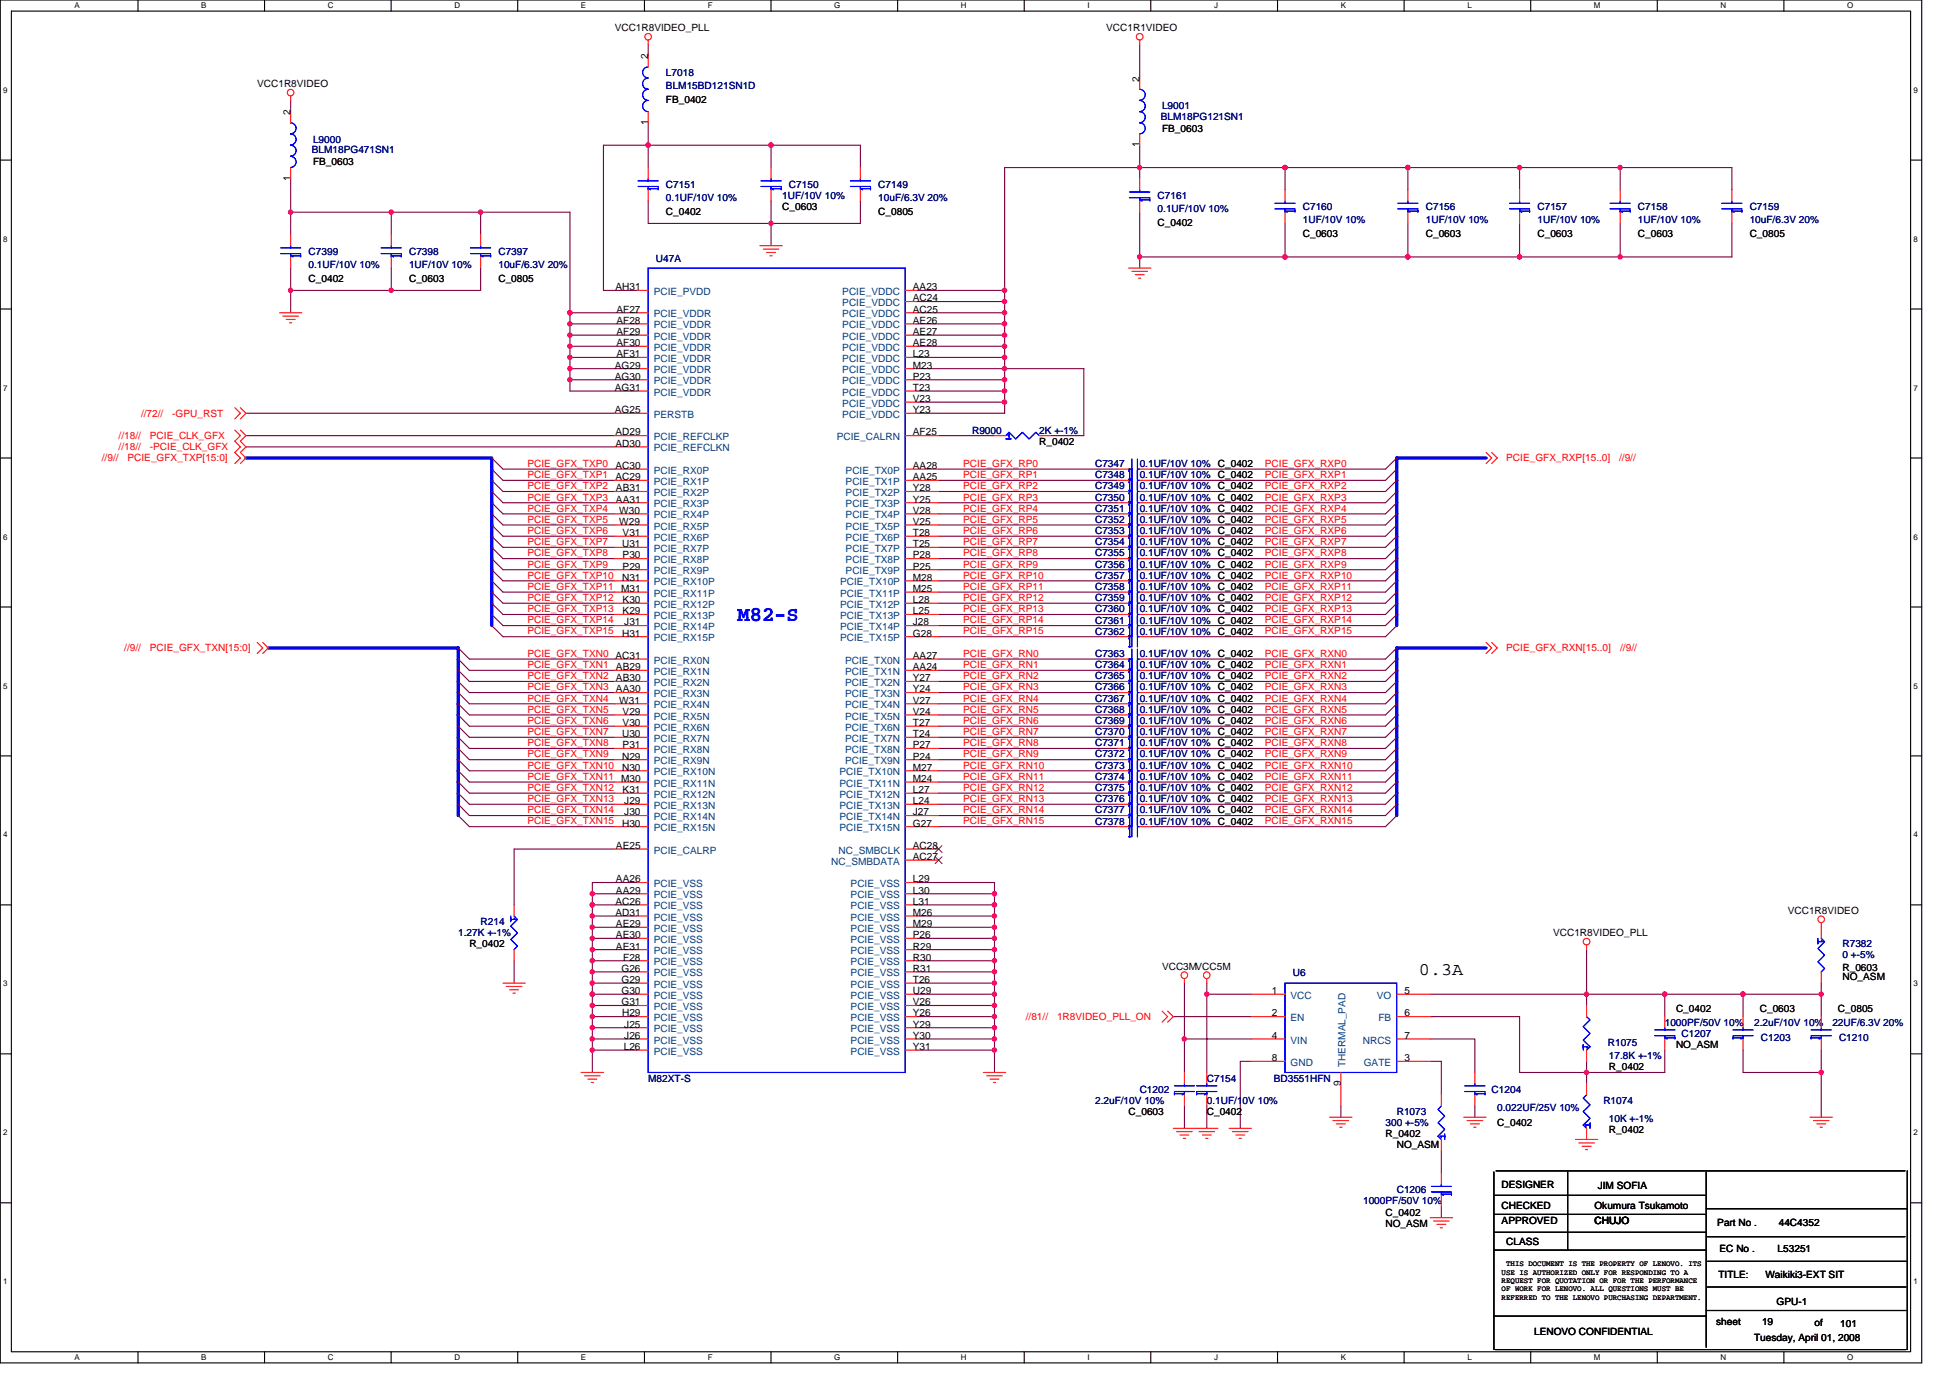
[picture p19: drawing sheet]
<svg xmlns="http://www.w3.org/2000/svg" width="297mm" height="210mm" viewBox="0 0 297 210" stroke-linecap="round" stroke-linejoin="round" font-family="sans-serif">
<defs><g id="words">
<text font-size="3.2" fill="#00f" x="112.3" y="94.6">M82-S</text>
<text font-size="2.7" x="216.2" y="148.5">0.3A</text>
<g font-size="1.5">
<text x="93.6" y="4.8">VCC1R8VIDEO_PLL</text>
<text x="168.5" y="4.8">VCC1R1VIDEO</text>
<text x="98.7" y="9" transform="rotate(-90 98.7 9)">2</text>
<text x="39.2" y="13.3">VCC1R8VIDEO</text>
<text x="44.3" y="17.5" transform="rotate(-90 44.3 17.5)">2</text>
<text x="101.4" y="15.7">FB_0402</text>
<text x="173.6" y="12.4" transform="rotate(-90 173.6 12.4)">2</text>
<text x="98.7" y="19" transform="rotate(-90 98.7 19)">1</text>
<text x="173.6" y="22.4" transform="rotate(-90 173.6 22.4)">1</text>
<text x="177" y="20.1">FB_0603</text>
<text x="44.3" y="27.6" transform="rotate(-90 44.3 27.6)">1</text>
<text x="47.7" y="25.2">FB_0603</text>
<text x="101.4" y="32.7">C_0402</text>
<text x="119.2" y="32">C_0603</text>
<text x="133.8" y="32.7">C_0805</text>
<text x="176.3" y="34.4">C_0402</text>
<text x="198.5" y="36.1">C_0603</text>
<text x="217.2" y="36.1">C_0603</text>
<text x="234.2" y="36.1">C_0603</text>
<text x="249.5" y="36.1">C_0603</text>
<text x="266.5" y="36.1">C_0805</text>
<text x="47" y="42.9">C_0402</text>
<text x="62.3" y="42.9">C_0603</text>
<text x="75.9" y="42.9">C_0805</text>
<text x="93.7" y="44.2">AH31</text>
<text x="93.9" y="47.6">AF27</text>
<text x="139.1" y="44.2">AA23</text>
<text x="139.1" y="45.9">AC24</text>
<text x="139.1" y="47.6">AC25</text>
<text x="93.9" y="49.3">AF28</text>
<text x="93.9" y="51">AF29</text>
<text x="93.9" y="52.7">AF30</text>
<text x="139.1" y="49.3">AE26</text>
<text x="139.1" y="51">AE27</text>
<text x="139.1" y="52.7">AE28</text>
<text x="93.7" y="56.1">AG29</text>
<text x="93.7" y="57.8">AG30</text>
<text x="93.7" y="59.5">AG31</text>
<text x="93.9" y="54.4">AF31</text>
<text x="139.1" y="54.4">L23</text>
<text x="139.1" y="56.1">M23</text>
<text x="139.1" y="57.8">P23</text>
<text x="139.1" y="59.5">T23</text>
<text x="93.7" y="62.9">AG25</text>
<text x="139.1" y="61.2">V23</text>
<text x="139.1" y="62.9">Y23</text>
<text x="93.7" y="66.3">AD29</text>
<text x="93.7" y="68.1">AD30</text>
<text x="93.7" y="71.4">AC30</text>
<text x="139.1" y="71.4">AA28</text>
<text x="139.1" y="66.3">AF25</text>
<text x="158.3" y="67.7">R_0402</text>
<text x="185.5" y="71.1">C_0402</text>
<text x="93.7" y="73.2">AC29</text>
<text x="93.8" y="74.8">AB31</text>
<text x="93.8" y="76.6">AA31</text>
<text x="139.1" y="73.2">AA25</text>
<text x="139.1" y="74.8">Y28</text>
<text x="139.1" y="76.6">Y25</text>
<text x="185.5" y="72.8">C_0402</text>
<text x="185.5" y="78">C_0402</text>
<text x="185.5" y="74.5">C_0402</text>
<text x="185.5" y="76.2">C_0402</text>
<text x="94.3" y="78.3">W30</text>
<text x="94.3" y="79.9">W29</text>
<text x="94.8" y="83.4">U31</text>
<text x="94.8" y="81.7">V31</text>
<text x="139.1" y="78.3">V28</text>
<text x="139.1" y="79.9">V25</text>
<text x="139.1" y="81.7">T28</text>
<text x="139.1" y="83.4">T25</text>
<text x="185.5" y="83.1">C_0402</text>
<text x="185.5" y="79.7">C_0402</text>
<text x="185.5" y="81.3">C_0402</text>
<text x="94.8" y="88.5">N31</text>
<text x="94.8" y="85.1">P30</text>
<text x="94.8" y="86.8">P29</text>
<text x="139.1" y="85.1">P28</text>
<text x="139.1" y="86.8">P25</text>
<text x="139.1" y="88.5">M28</text>
<text x="185.5" y="89.9">C_0402</text>
<text x="185.5" y="86.5">C_0402</text>
<text x="185.5" y="88.2">C_0402</text>
<text x="185.5" y="84.8">C_0402</text>
<text x="94.6" y="90.2">M31</text>
<text x="94.8" y="91.9">K30</text>
<text x="94.8" y="93.6">K29</text>
<text x="95.1" y="95.3">J31</text>
<text x="139.1" y="90.2">M25</text>
<text x="139.1" y="91.9">L28</text>
<text x="139.1" y="93.6">L25</text>
<text x="139.1" y="95.3">J28</text>
<text x="185.5" y="91.6">C_0402</text>
<text x="185.5" y="95">C_0402</text>
<text x="185.5" y="93.3">C_0402</text>
<text x="94.8" y="97">H31</text>
<text x="139.1" y="97">G28</text>
<text x="139.1" y="100.4">AA27</text>
<text x="185.5" y="96.7">C_0402</text>
<text x="185.5" y="100.1">C_0402</text>
<text x="185.5" y="101.8">C_0402</text>
<text x="93.8" y="102.1">AB29</text>
<text x="93.8" y="103.8">AB30</text>
<text x="93.8" y="105.5">AA30</text>
<text x="94.3" y="107.2">W31</text>
<text x="139.1" y="102.1">AA24</text>
<text x="139.1" y="103.8">Y27</text>
<text x="139.1" y="105.5">Y24</text>
<text x="139.1" y="107.2">V27</text>
<text x="185.5" y="103.5">C_0402</text>
<text x="185.5" y="105.2">C_0402</text>
<text x="185.5" y="106.9">C_0402</text>
<text x="94.8" y="112.3">U30</text>
<text x="94.8" y="108.9">V29</text>
<text x="94.8" y="110.6">V30</text>
<text x="94.8" y="114">P31</text>
<text x="139.1" y="108.9">V24</text>
<text x="139.1" y="110.6">T27</text>
<text x="139.1" y="112.3">T24</text>
<text x="139.1" y="114">P27</text>
<text x="185.5" y="110.3">C_0402</text>
<text x="185.5" y="108.6">C_0402</text>
<text x="185.5" y="112">C_0402</text>
<text x="185.5" y="113.7">C_0402</text>
<text x="94.8" y="115.7">N29</text>
<text x="94.8" y="117.4">N30</text>
<text x="139.1" y="115.7">P24</text>
<text x="139.1" y="117.4">M27</text>
<text x="139.1" y="119.1">M24</text>
<text x="185.5" y="117.1">C_0402</text>
<text x="185.5" y="115.4">C_0402</text>
<text x="185.5" y="118.8">C_0402</text>
<text x="94.8" y="125.9">H30</text>
<text x="94.8" y="120.8">K31</text>
<text x="95.1" y="122.5">J29</text>
<text x="95.1" y="124.2">J30</text>
<text x="139.1" y="120.8">L27</text>
<text x="139.1" y="122.5">L24</text>
<text x="139.1" y="124.2">J27</text>
<text x="139.1" y="125.9">G27</text>
<text x="185.5" y="125.6">C_0402</text>
<text x="185.5" y="120.5">C_0402</text>
<text x="185.5" y="123.9">C_0402</text>
<text x="185.5" y="122.2">C_0402</text>
<text x="93.8" y="129.3">AE25</text>
<text x="139.1" y="131">AC27</text>
<text x="139.1" y="129.3">AC28</text>
<text x="93.7" y="137.8">AC26</text>
<text x="93.8" y="134.4">AA26</text>
<text x="93.8" y="136.1">AA29</text>
<text x="139.1" y="134.4">L29</text>
<text x="139.1" y="136.1">L30</text>
<text x="139.1" y="137.8">L31</text>
<text x="93.7" y="139.5">AD31</text>
<text x="93.8" y="141.2">AE29</text>
<text x="93.8" y="142.9">AE30</text>
<text x="139.1" y="139.5">M26</text>
<text x="139.1" y="141.2">M29</text>
<text x="139.1" y="142.9">P26</text>
<text x="236.6" y="142.6">VCC1R8VIDEO_PLL</text>
<text x="272.3" y="139.2">VCC1R8VIDEO</text>
<text x="71.5" y="144.3">R_0402</text>
<text x="93.8" y="144.6">AE31</text>
<text x="94.7" y="148">G26</text>
<text x="94.7" y="149.7">G29</text>
<text x="94.9" y="146.3">F28</text>
<text x="139.1" y="144.6">R29</text>
<text x="139.1" y="146.3">R30</text>
<text x="139.1" y="148">R31</text>
<text x="139.1" y="149.7">T26</text>
<text x="177" y="147.7">VCC3MVCC5M</text>
<text x="280.7" y="147.9">R_0603</text>
<text x="280.7" y="149.2">NO_ASM</text>
<text x="94.7" y="151.4">G30</text>
<text x="94.7" y="153.1">G31</text>
<text x="94.8" y="154.8">H29</text>
<text x="139.1" y="151.4">U29</text>
<text x="139.1" y="153.1">V26</text>
<text x="139.1" y="154.8">Y26</text>
<text x="193.7" y="151.4">1</text>
<text x="193.7" y="154.8">2</text>
<text x="213.9" y="151.4">5</text>
<text x="213.9" y="154.8">6</text>
<text x="255.3" y="154.2">C_0402</text>
<text x="268.1" y="154.2">C_0603</text>
<text x="280" y="154.2">C_0805</text>
<text x="95" y="159.9">L26</text>
<text x="95.1" y="156.5">J25</text>
<text x="95.1" y="158.2">J26</text>
<text x="139.1" y="156.5">Y29</text>
<text x="139.1" y="158.2">Y30</text>
<text x="139.1" y="159.9">Y31</text>
<text x="193.7" y="158.2">4</text>
<text x="193.7" y="161.6">8</text>
<text x="213.9" y="161.6">3</text>
<text x="213.9" y="158.2">7</text>
<text x="255.3" y="159.6">NO_ASM</text>
<text x="204.2" y="165.4" transform="rotate(-90 204.2 165.4)">9</text>
<text x="245.1" y="163">R_0402</text>
<text x="171.9" y="169.8">C_0603</text>
<text x="183.8" y="169.8">C_0402</text>
<text x="211" y="173.2">R_0402</text>
<text x="228.1" y="171.6">C_0402</text>
<text x="245.1" y="172.6">R_0402</text>
<text x="212.8" y="174.9">NO_ASM</text>
<text x="211" y="185.2">C_0402</text>
<text x="228.7" y="180.9">DESIGNER</text>
<text x="228.7" y="184.1">CHECKED</text>
<text x="242.9" y="184.1">Okumura Tsukamoto</text>
<text x="243.4" y="181.1">JIM SOFIA</text>
<text x="211" y="186.9">NO_ASM</text>
<text x="228.7" y="186.5">APPROVED</text>
<text x="229.4" y="189.6">CLASS</text>
<text x="242.9" y="186.5">CHUJO</text>
<text x="261.6" y="186.7">Part No .</text>
<text x="261.9" y="190.8">EC No .</text>
<text x="270.8" y="190.8">L53251</text>
<text x="271" y="186.7">44C4352</text>
<text x="261.8" y="194.7">TITLE:</text>
<text x="268.9" y="194.7">Waikiki3-EXT SIT</text>
<text x="233.7" y="203.4">LENOVO CONFIDENTIAL</text>
<text x="261.4" y="201.8">sheet</text>
<text x="268.4" y="201.8">19</text>
<text x="270.6" y="198.8">GPU-1</text>
<text x="276.4" y="202">of</text>
<text x="280.3" y="202.2">101</text>
<text x="267.2" y="204.2">Tuesday, April 01, 2008</text>
</g>
<g font-size="1.5" fill="#000080">
<text x="101.4" y="11.6">L7018</text>
<text x="101.4" y="13.6">BLM15BD121SN1D</text>
<text x="177" y="16.7">L9001</text>
<text x="47.5" y="23.3">BLM18PG471SN1</text>
<text x="47.7" y="21.8">L9000</text>
<text x="176.8" y="18.2">BLM18PG121SN1</text>
<text x="101.4" y="28.6">C7151</text>
<text x="120.2" y="28.6">C7150</text>
<text x="133.8" y="28.6">C7149</text>
<text x="101.4" y="30.6">0.1UF/10V 10%</text>
<text x="119.2" y="30.3">1UF/10V 10%</text>
<text x="133.8" y="30.6">10uF/6.3V 20%</text>
<text x="176.3" y="30.3">C7161</text>
<text x="176.3" y="32.3">0.1UF/10V 10%</text>
<text x="198.5" y="32">C7160</text>
<text x="198.5" y="34">1UF/10V 10%</text>
<text x="217.2" y="32">C7156</text>
<text x="217.2" y="34">1UF/10V 10%</text>
<text x="234.2" y="32">C7157</text>
<text x="234.2" y="34">1UF/10V 10%</text>
<text x="249.5" y="32">C7158</text>
<text x="249.5" y="34">1UF/10V 10%</text>
<text x="266.5" y="32">C7159</text>
<text x="266.5" y="34">10uF/6.3V 20%</text>
<text x="47" y="38.8">C7399</text>
<text x="47" y="40.9">0.1UF/10V 10%</text>
<text x="62.3" y="38.8">C7398</text>
<text x="62.3" y="40.9">1UF/10V 10%</text>
<text x="75.9" y="38.8">C7397</text>
<text x="75.9" y="40.9">10uF/6.3V 20%</text>
<text x="99.9" y="39.8">U47A</text>
<text x="148.1" y="66">R9000</text>
<text x="158.3" y="66">2K +-1%</text>
<text x="166.8" y="71.1">C7347</text>
<text x="173.6" y="71.1">0.1UF/10V 10%</text>
<text x="166.8" y="72.8">C7348</text>
<text x="166.8" y="78">C7351</text>
<text x="166.8" y="74.5">C7349</text>
<text x="166.8" y="76.2">C7350</text>
<text x="173.6" y="72.8">0.1UF/10V 10%</text>
<text x="173.6" y="78">0.1UF/10V 10%</text>
<text x="173.6" y="74.5">0.1UF/10V 10%</text>
<text x="173.6" y="76.2">0.1UF/10V 10%</text>
<text x="166.8" y="83.1">C7354</text>
<text x="166.8" y="79.7">C7352</text>
<text x="166.8" y="81.3">C7353</text>
<text x="173.6" y="83.1">0.1UF/10V 10%</text>
<text x="173.6" y="79.7">0.1UF/10V 10%</text>
<text x="173.6" y="81.3">0.1UF/10V 10%</text>
<text x="166.8" y="89.9">C7358</text>
<text x="166.8" y="86.5">C7356</text>
<text x="166.8" y="88.2">C7357</text>
<text x="166.8" y="84.8">C7355</text>
<text x="173.6" y="89.9">0.1UF/10V 10%</text>
<text x="173.6" y="86.5">0.1UF/10V 10%</text>
<text x="173.6" y="88.2">0.1UF/10V 10%</text>
<text x="173.6" y="84.8">0.1UF/10V 10%</text>
<text x="166.8" y="91.6">C7359</text>
<text x="166.8" y="95">C7361</text>
<text x="166.8" y="93.3">C7360</text>
<text x="173.6" y="91.6">0.1UF/10V 10%</text>
<text x="173.6" y="95">0.1UF/10V 10%</text>
<text x="173.6" y="93.3">0.1UF/10V 10%</text>
<text x="166.8" y="96.7">C7362</text>
<text x="166.8" y="100.1">C7363</text>
<text x="166.8" y="101.8">C7364</text>
<text x="173.6" y="96.7">0.1UF/10V 10%</text>
<text x="173.6" y="100.1">0.1UF/10V 10%</text>
<text x="173.6" y="101.8">0.1UF/10V 10%</text>
<text x="166.8" y="103.5">C7365</text>
<text x="166.8" y="105.2">C7366</text>
<text x="166.8" y="106.9">C7367</text>
<text x="173.6" y="103.5">0.1UF/10V 10%</text>
<text x="173.6" y="105.2">0.1UF/10V 10%</text>
<text x="173.6" y="106.9">0.1UF/10V 10%</text>
<text x="166.8" y="110.3">C7369</text>
<text x="166.8" y="108.6">C7368</text>
<text x="166.8" y="112">C7370</text>
<text x="166.8" y="113.7">C7371</text>
<text x="173.6" y="110.3">0.1UF/10V 10%</text>
<text x="173.6" y="108.6">0.1UF/10V 10%</text>
<text x="173.6" y="112">0.1UF/10V 10%</text>
<text x="173.6" y="113.7">0.1UF/10V 10%</text>
<text x="166.8" y="117.1">C7373</text>
<text x="166.8" y="115.4">C7372</text>
<text x="166.8" y="118.8">C7374</text>
<text x="173.6" y="117.1">0.1UF/10V 10%</text>
<text x="173.6" y="115.4">0.1UF/10V 10%</text>
<text x="173.6" y="118.8">0.1UF/10V 10%</text>
<text x="166.8" y="125.6">C7378</text>
<text x="166.8" y="120.5">C7375</text>
<text x="166.8" y="123.9">C7377</text>
<text x="166.8" y="122.2">C7376</text>
<text x="173.6" y="125.6">0.1UF/10V 10%</text>
<text x="173.6" y="120.5">0.1UF/10V 10%</text>
<text x="173.6" y="123.9">0.1UF/10V 10%</text>
<text x="173.6" y="122.2">0.1UF/10V 10%</text>
<text x="69.8" y="142.6">1.27K +-1%</text>
<text x="73.2" y="140.9">R214</text>
<text x="196.9" y="148.7">U6</text>
<text x="280.7" y="144.3">R7382</text>
<text x="280.7" y="145.9">0 +-5%</text>
<text x="244.9" y="159.3">R1075</text>
<text x="245.1" y="161.3">17.8K +-1%</text>
<text x="253.6" y="156.2">1000PF/50V 10%</text>
<text x="256.2" y="157.9">C1207</text>
<text x="267.2" y="156.2">2.2uF/10V 10%</text>
<text x="268.2" y="158.6">C1203</text>
<text x="279.1" y="156.2">22UF/6.3V 20%</text>
<text x="280.1" y="158.6">C1210</text>
<text x="98.7" y="164.7">M82XT-S</text>
<text x="173.6" y="166.4">C1202</text>
<text x="183.8" y="164.7">C7154</text>
<text x="194" y="164.7">BD3551HFN</text>
<text x="227.2" y="166.4">C1204</text>
<text x="166.8" y="168.1">2.2uF/10V 10%</text>
<text x="183.8" y="168.1">0.1UF/10V 10%</text>
<text x="211" y="171.6">300 +-5%</text>
<text x="212.8" y="169.8">R1073</text>
<text x="228.1" y="169.2">0.022UF/25V 10%</text>
<text x="244.2" y="168.1">R1074</text>
<text x="245.1" y="170.9">10K +-1%</text>
<text x="207.6" y="183.5">1000PF/50V 10%</text>
<text x="212.8" y="181.8">C1206</text>
</g>
<g font-size="1.5" fill="#004080">
<text x="99.6" y="44.9">PCIE_PVDD</text>
<text x="128.3" y="44.9">PCIE_VDDC</text>
<text x="128.3" y="46.6">PCIE_VDDC</text>
<text x="99.6" y="48.3">PCIE_VDDR</text>
<text x="99.6" y="50">PCIE_VDDR</text>
<text x="99.6" y="51.8">PCIE_VDDR</text>
<text x="99.6" y="53.4">PCIE_VDDR</text>
<text x="128.3" y="48.3">PCIE_VDDC</text>
<text x="128.3" y="50">PCIE_VDDC</text>
<text x="128.3" y="51.8">PCIE_VDDC</text>
<text x="128.3" y="53.4">PCIE_VDDC</text>
<text x="99.6" y="55.1">PCIE_VDDR</text>
<text x="99.6" y="56.9">PCIE_VDDR</text>
<text x="99.6" y="58.5">PCIE_VDDR</text>
<text x="128.3" y="55.1">PCIE_VDDC</text>
<text x="128.3" y="56.9">PCIE_VDDC</text>
<text x="128.3" y="58.5">PCIE_VDDC</text>
<text x="99.6" y="60.3">PCIE_VDDR</text>
<text x="99.6" y="63.6">PERSTB</text>
<text x="128.3" y="60.3">PCIE_VDDC</text>
<text x="128.3" y="62">PCIE_VDDC</text>
<text x="128.3" y="63.6">PCIE_VDDC</text>
<text x="99.6" y="67.1">PCIE_REFCLKP</text>
<text x="99.6" y="68.8">PCIE_REFCLKN</text>
<text x="127.5" y="67.1">PCIE_CALRN</text>
<text x="99.6" y="72.2">PCIE_RX0P</text>
<text x="99.6" y="73.9">PCIE_RX1P</text>
<text x="99.6" y="75.6">PCIE_RX2P</text>
<text x="99.6" y="77.3">PCIE_RX3P</text>
<text x="128.8" y="72.2">PCIE_TX0P</text>
<text x="128.8" y="73.9">PCIE_TX1P</text>
<text x="128.8" y="75.6">PCIE_TX2P</text>
<text x="128.8" y="77.3">PCIE_TX3P</text>
<text x="99.6" y="79">PCIE_RX4P</text>
<text x="99.6" y="80.7">PCIE_RX5P</text>
<text x="99.6" y="82.4">PCIE_RX6P</text>
<text x="128.8" y="79">PCIE_TX4P</text>
<text x="128.8" y="80.7">PCIE_TX5P</text>
<text x="128.8" y="82.4">PCIE_TX6P</text>
<text x="99.6" y="84.1">PCIE_RX7P</text>
<text x="99.6" y="85.8">PCIE_RX8P</text>
<text x="99.6" y="87.5">PCIE_RX9P</text>
<text x="99.6" y="89.2">PCIE_RX10P</text>
<text x="128" y="89.2">PCIE_TX10P</text>
<text x="128.8" y="84.1">PCIE_TX7P</text>
<text x="128.8" y="85.8">PCIE_TX8P</text>
<text x="128.8" y="87.5">PCIE_TX9P</text>
<text x="99.6" y="90.9">PCIE_RX11P</text>
<text x="99.6" y="92.6">PCIE_RX12P</text>
<text x="99.6" y="94.3">PCIE_RX13P</text>
<text x="99.6" y="96">PCIE_RX14P</text>
<text x="128" y="90.9">PCIE_TX11P</text>
<text x="128" y="92.6">PCIE_TX12P</text>
<text x="128" y="94.3">PCIE_TX13P</text>
<text x="128" y="96">PCIE_TX14P</text>
<text x="99.6" y="97.7">PCIE_RX15P</text>
<text x="99.6" y="101.1">PCIE_RX0N</text>
<text x="128" y="97.7">PCIE_TX15P</text>
<text x="128.7" y="101.1">PCIE_TX0N</text>
<text x="99.6" y="102.8">PCIE_RX1N</text>
<text x="99.6" y="104.5">PCIE_RX2N</text>
<text x="99.6" y="106.2">PCIE_RX3N</text>
<text x="99.6" y="107.9">PCIE_RX4N</text>
<text x="128.7" y="102.8">PCIE_TX1N</text>
<text x="128.7" y="104.5">PCIE_TX2N</text>
<text x="128.7" y="106.2">PCIE_TX3N</text>
<text x="128.7" y="107.9">PCIE_TX4N</text>
<text x="99.6" y="109.6">PCIE_RX5N</text>
<text x="99.6" y="111.3">PCIE_RX6N</text>
<text x="99.6" y="113">PCIE_RX7N</text>
<text x="128.7" y="109.6">PCIE_TX5N</text>
<text x="128.7" y="111.3">PCIE_TX6N</text>
<text x="128.7" y="113">PCIE_TX7N</text>
<text x="99.6" y="114.7">PCIE_RX8N</text>
<text x="99.6" y="116.4">PCIE_RX9N</text>
<text x="99.6" y="118.1">PCIE_RX10N</text>
<text x="99.6" y="119.8">PCIE_RX11N</text>
<text x="127.9" y="118.1">PCIE_TX10N</text>
<text x="127.9" y="119.8">PCIE_TX11N</text>
<text x="128.7" y="114.7">PCIE_TX8N</text>
<text x="128.7" y="116.4">PCIE_TX9N</text>
<text x="99.6" y="121.5">PCIE_RX12N</text>
<text x="99.6" y="123.2">PCIE_RX13N</text>
<text x="99.6" y="124.9">PCIE_RX14N</text>
<text x="127.9" y="121.5">PCIE_TX12N</text>
<text x="127.9" y="123.2">PCIE_TX13N</text>
<text x="127.9" y="124.9">PCIE_TX14N</text>
<text x="99.6" y="126.6">PCIE_RX15N</text>
<text x="99.6" y="130">PCIE_CALRP</text>
<text x="126.6" y="131.7">NC_SMBDATA</text>
<text x="127.7" y="130">NC_SMBCLK</text>
<text x="127.9" y="126.6">PCIE_TX15N</text>
<text x="99.6" y="135.1">PCIE_VSS</text>
<text x="99.6" y="136.8">PCIE_VSS</text>
<text x="129.6" y="135.1">PCIE_VSS</text>
<text x="129.6" y="136.8">PCIE_VSS</text>
<text x="99.6" y="138.5">PCIE_VSS</text>
<text x="99.6" y="140.2">PCIE_VSS</text>
<text x="99.6" y="141.9">PCIE_VSS</text>
<text x="99.6" y="143.6">PCIE_VSS</text>
<text x="129.6" y="138.5">PCIE_VSS</text>
<text x="129.6" y="140.2">PCIE_VSS</text>
<text x="129.6" y="141.9">PCIE_VSS</text>
<text x="129.6" y="143.6">PCIE_VSS</text>
<text x="99.6" y="145.4">PCIE_VSS</text>
<text x="99.6" y="147">PCIE_VSS</text>
<text x="99.6" y="148.7">PCIE_VSS</text>
<text x="129.6" y="145.4">PCIE_VSS</text>
<text x="129.6" y="147">PCIE_VSS</text>
<text x="129.6" y="148.7">PCIE_VSS</text>
<text x="99.6" y="150.5">PCIE_VSS</text>
<text x="99.6" y="152.1">PCIE_VSS</text>
<text x="99.6" y="153.9">PCIE_VSS</text>
<text x="99.6" y="155.6">PCIE_VSS</text>
<text x="129.6" y="150.5">PCIE_VSS</text>
<text x="129.6" y="152.1">PCIE_VSS</text>
<text x="129.6" y="153.9">PCIE_VSS</text>
<text x="129.6" y="155.6">PCIE_VSS</text>
<text x="196.6" y="152.1">VCC</text>
<text x="196.6" y="155.6">EN</text>
<text x="209.7" y="152.1">VO</text>
<text x="210" y="155.6">FB</text>
<text x="99.6" y="157.2">PCIE_VSS</text>
<text x="99.6" y="159">PCIE_VSS</text>
<text x="99.6" y="160.7">PCIE_VSS</text>
<text x="129.6" y="157.2">PCIE_VSS</text>
<text x="129.6" y="159">PCIE_VSS</text>
<text x="129.6" y="160.7">PCIE_VSS</text>
<text x="196.6" y="159">VIN</text>
<text x="207.6" y="159">NRCS</text>
<text x="196.6" y="162.4">GND</text>
<text x="205" y="162.5" transform="rotate(-90 205 162.5)">THERMAL_PAD</text>
<text x="207.7" y="162.4">GATE</text>
</g>
<g font-size="1.5" fill="#f00">
<text x="21.5" y="63.5">//72//</text>
<text x="26.2" y="63.5">-GPU_RST</text>
<text x="15.5" y="70.3">//9//</text>
<text x="18.1" y="66.9">//18//</text>
<text x="18.1" y="68.6">//18//</text>
<text x="19.4" y="70.3">PCIE_GFX_TXP[15:0]</text>
<text x="22.8" y="66.9">PCIE_CLK_GFX</text>
<text x="22.8" y="68.6">-PCIE_CLK_GFX</text>
<text x="80.3" y="71.1">PCIE_GFX_TXP0</text>
<text x="146.7" y="71.1">PCIE_GFX_RP0</text>
<text x="192.7" y="71.1">PCIE_GFX_RXP0</text>
<text x="229.4" y="70.3">PCIE_GFX_RXP[15..0]</text>
<text x="246.6" y="70.3">//9//</text>
<text x="80.3" y="72.8">PCIE_GFX_TXP1</text>
<text x="80.3" y="74.5">PCIE_GFX_TXP2</text>
<text x="80.3" y="76.2">PCIE_GFX_TXP3</text>
<text x="80.3" y="77.9">PCIE_GFX_TXP4</text>
<text x="146.7" y="72.8">PCIE_GFX_RP1</text>
<text x="146.7" y="74.5">PCIE_GFX_RP2</text>
<text x="146.7" y="76.2">PCIE_GFX_RP3</text>
<text x="146.7" y="77.9">PCIE_GFX_RP4</text>
<text x="192.7" y="72.8">PCIE_GFX_RXP1</text>
<text x="192.7" y="74.5">PCIE_GFX_RXP2</text>
<text x="192.7" y="76.2">PCIE_GFX_RXP3</text>
<text x="192.7" y="77.9">PCIE_GFX_RXP4</text>
<text x="80.3" y="79.6">PCIE_GFX_TXP5</text>
<text x="80.3" y="81.3">PCIE_GFX_TXP6</text>
<text x="80.3" y="83">PCIE_GFX_TXP7</text>
<text x="146.7" y="79.6">PCIE_GFX_RP5</text>
<text x="146.7" y="81.3">PCIE_GFX_RP6</text>
<text x="146.7" y="83">PCIE_GFX_RP7</text>
<text x="192.7" y="81.3">PCIE_GFX_RXP6</text>
<text x="192.7" y="83">PCIE_GFX_RXP7</text>
<text x="192.7" y="79.6">PCIE_GFX_RXP5</text>
<text x="80.3" y="84.8">PCIE_GFX_TXP8</text>
<text x="80.3" y="86.4">PCIE_GFX_TXP9</text>
<text x="80.3" y="88.1">PCIE_GFX_TXP10</text>
<text x="80.3" y="89.9">PCIE_GFX_TXP11</text>
<text x="146.7" y="84.8">PCIE_GFX_RP8</text>
<text x="146.7" y="86.4">PCIE_GFX_RP9</text>
<text x="146.7" y="88.1">PCIE_GFX_RP10</text>
<text x="146.7" y="89.9">PCIE_GFX_RP11</text>
<text x="192.7" y="88.1">PCIE_GFX_RXP10</text>
<text x="192.7" y="89.9">PCIE_GFX_RXP11</text>
<text x="192.7" y="84.8">PCIE_GFX_RXP8</text>
<text x="192.7" y="86.4">PCIE_GFX_RXP9</text>
<text x="80.3" y="91.5">PCIE_GFX_TXP12</text>
<text x="80.3" y="93.3">PCIE_GFX_TXP13</text>
<text x="80.3" y="95">PCIE_GFX_TXP14</text>
<text x="146.7" y="91.5">PCIE_GFX_RP12</text>
<text x="146.7" y="93.3">PCIE_GFX_RP13</text>
<text x="146.7" y="95">PCIE_GFX_RP14</text>
<text x="192.7" y="95">PCIE_GFX_RXP14</text>
<text x="192.7" y="91.5">PCIE_GFX_RXP12</text>
<text x="192.7" y="93.3">PCIE_GFX_RXP13</text>
<text x="18.9" y="99.2">//9//</text>
<text x="22.8" y="99.2">PCIE_GFX_TXN[15:0]</text>
<text x="80.3" y="96.6">PCIE_GFX_TXP15</text>
<text x="80.3" y="100.1">PCIE_GFX_TXN0 AC31</text>
<text x="80.3" y="101.8">PCIE_GFX_TXN1</text>
<text x="146.7" y="100.1">PCIE_GFX_RN0</text>
<text x="146.7" y="101.8">PCIE_GFX_RN1</text>
<text x="146.7" y="96.6">PCIE_GFX_RP15</text>
<text x="192.7" y="100.1">PCIE_GFX_RXN0</text>
<text x="192.7" y="101.8">PCIE_GFX_RXN1</text>
<text x="192.7" y="96.6">PCIE_GFX_RXP15</text>
<text x="229.4" y="99.2">PCIE_GFX_RXN[15..0]</text>
<text x="246.8" y="99.2">//9//</text>
<text x="80.3" y="103.5">PCIE_GFX_TXN2</text>
<text x="80.3" y="105.2">PCIE_GFX_TXN3</text>
<text x="80.3" y="106.9">PCIE_GFX_TXN4</text>
<text x="146.7" y="103.5">PCIE_GFX_RN2</text>
<text x="146.7" y="105.2">PCIE_GFX_RN3</text>
<text x="146.7" y="106.9">PCIE_GFX_RN4</text>
<text x="192.7" y="103.5">PCIE_GFX_RXN2</text>
<text x="192.7" y="105.2">PCIE_GFX_RXN3</text>
<text x="192.7" y="106.9">PCIE_GFX_RXN4</text>
<text x="80.3" y="108.6">PCIE_GFX_TXN5</text>
<text x="80.3" y="112">PCIE_GFX_TXN7</text>
<text x="80.3" y="110.3">PCIE_GFX_TXN6</text>
<text x="80.3" y="113.7">PCIE_GFX_TXN8</text>
<text x="146.7" y="108.6">PCIE_GFX_RN5</text>
<text x="146.7" y="110.3">PCIE_GFX_RN6</text>
<text x="146.7" y="112">PCIE_GFX_RN7</text>
<text x="146.7" y="113.7">PCIE_GFX_RN8</text>
<text x="192.7" y="110.3">PCIE_GFX_RXN6</text>
<text x="192.7" y="112">PCIE_GFX_RXN7</text>
<text x="192.7" y="108.6">PCIE_GFX_RXN5</text>
<text x="192.7" y="113.7">PCIE_GFX_RXN8</text>
<text x="80.3" y="115.4">PCIE_GFX_TXN9</text>
<text x="80.3" y="118.8">PCIE_GFX_TXN11 M30</text>
<text x="80.3" y="117.1">PCIE_GFX_TXN10</text>
<text x="146.7" y="115.4">PCIE_GFX_RN9</text>
<text x="146.7" y="117.1">PCIE_GFX_RN10</text>
<text x="146.7" y="118.8">PCIE_GFX_RN11</text>
<text x="192.7" y="117.1">PCIE_GFX_RXN10</text>
<text x="192.7" y="118.8">PCIE_GFX_RXN11</text>
<text x="192.7" y="115.4">PCIE_GFX_RXN9</text>
<text x="80.3" y="122.2">PCIE_GFX_TXN13</text>
<text x="80.3" y="123.9">PCIE_GFX_TXN14</text>
<text x="80.3" y="120.5">PCIE_GFX_TXN12</text>
<text x="80.3" y="125.6">PCIE_GFX_TXN15</text>
<text x="146.7" y="120.5">PCIE_GFX_RN12</text>
<text x="146.7" y="122.2">PCIE_GFX_RN13</text>
<text x="146.7" y="123.9">PCIE_GFX_RN14</text>
<text x="146.7" y="125.6">PCIE_GFX_RN15</text>
<text x="192.7" y="123.9">PCIE_GFX_RXN14</text>
<text x="192.7" y="120.5">PCIE_GFX_RXN12</text>
<text x="192.7" y="125.6">PCIE_GFX_RXN15</text>
<text x="192.7" y="122.2">PCIE_GFX_RXN13</text>
<text x="156.2" y="155.4">//81//</text>
<text x="161" y="155.4">1R8VIDEO_PLL_ON</text>
</g>
<g font-size="1.2">
<text x="11.4" y="1.2">A</text>
<text x="30.6" y="1.2">B</text>
<text x="49.9" y="1.2">C</text>
<text x="69.2" y="1.2">D</text>
<text x="88.5" y="1.2">E</text>
<text x="107.8" y="1.2">F</text>
<text x="127.1" y="1.2">G</text>
<text x="146.4" y="1.2">H</text>
<text x="165.6" y="1.2">I</text>
<text x="184.9" y="1.2">J</text>
<text x="204.2" y="1.2">K</text>
<text x="223.5" y="1.2">L</text>
<text x="242.8" y="1.2">M</text>
<text x="262.1" y="1.2">N</text>
<text x="281.4" y="1.2">O</text>
<text x=".5" y="14.1">9</text>
<text x="291.5" y="14.1">9</text>
<text x=".5" y="36.8">8</text>
<text x="291.5" y="36.8">8</text>
<text x=".5" y="59.5">7</text>
<text x="291.5" y="59.5">7</text>
<text x=".5" y="82.2">6</text>
<text x="291.5" y="82.2">6</text>
<text x=".5" y="104.9">5</text>
<text x="291.5" y="104.9">5</text>
<text x=".5" y="127.6">4</text>
<text x="291.5" y="127.6">4</text>
<text x=".5" y="150.3">3</text>
<text x="291.5" y="150.3">3</text>
<text x=".5" y="173">2</text>
<text x="291.5" y="173">2</text>
<text x=".5" y="195.6">1</text>
<text x="228.7" y="194.2">USE IS AUTHORIZED ONLY FOR RESPONDING TO A</text>
<text x="228.7" y="195.5">REQUEST FOR QUOTATION OR FOR THE PERFORMANCE</text>
<text x="228.7" y="196.7">OF WORK FOR LENOVO. ALL QUESTIONS MUST BE</text>
<text x="228.7" y="198">REFERRED TO THE LENOVO PURCHASING DEPARTMENT.</text>
<text x="229.4" y="192.9">THIS DOCUMENT IS THE PROPERTY OF LENOVO. ITS</text>
<text x="291.5" y="195.6">1</text>
<text x="11.4" y="207.2">A</text>
<text x="30.6" y="207.2">B</text>
<text x="49.9" y="207.2">C</text>
<text x="69.2" y="207.2">D</text>
<text x="88.5" y="207.2">E</text>
<text x="107.8" y="207.2">F</text>
<text x="127.1" y="207.2">G</text>
<text x="146.4" y="207.2">H</text>
<text x="165.6" y="207.2">I</text>
<text x="184.9" y="207.2">J</text>
<text x="204.2" y="207.2">K</text>
<text x="223.5" y="207.2">L</text>
<text x="242.8" y="207.2">M</text>
<text x="262.1" y="207.2">N</text>
<text x="281.4" y="207.2">O</text>
</g>
</g></defs>
<path d="M0 0h292.7v207.6h-292.7zM1.7 1.7h289.3v204.2h-289.3z" fill="none" stroke="#000" stroke-width=".17"/>
<g fill="#fff">
<path d="M11.4 .2h.7v1.3h-.7z"/>
<path d="M11.4 206.1h.7v1.3h-.7z"/>
</g>
<path d="M21 0v1.7M21 205.9v1.7" fill="none" stroke="#000" stroke-width=".17"/>
<g fill="#fff">
<path d="M30.6 .2h.8v1.3h-.8z"/>
<path d="M30.6 206.1h.8v1.3h-.8z"/>
</g>
<path d="M40.3 0v1.7M40.3 205.9v1.7" fill="none" stroke="#000" stroke-width=".17"/>
<g fill="#fff">
<path d="M49.9 .2h.9v1.3h-.9z"/>
<path d="M49.9 206.1h.9v1.3h-.9z"/>
</g>
<path d="M59.6 0v1.7M59.6 205.9v1.7" fill="none" stroke="#000" stroke-width=".17"/>
<g fill="#fff">
<path d="M69.2 .2h.9v1.3h-.9z"/>
<path d="M69.2 206.1h.9v1.3h-.9z"/>
</g>
<path d="M78.9 0v1.7M78.9 205.9v1.7" fill="none" stroke="#000" stroke-width=".17"/>
<g fill="#fff">
<path d="M88.5 .2h.8v1.3h-.8z"/>
<path d="M88.5 206.1h.8v1.3h-.8z"/>
</g>
<path d="M98.2 0v1.7M98.2 205.9v1.7" fill="none" stroke="#000" stroke-width=".17"/>
<g fill="#fff">
<path d="M107.8 .2h.7v1.3h-.7z"/>
<path d="M107.8 206.1h.7v1.3h-.7z"/>
</g>
<path d="M117.5 0v1.7M117.5 205.9v1.7" fill="none" stroke="#000" stroke-width=".17"/>
<g fill="#fff">
<path d="M127.1 .2h.9v1.3h-.9z"/>
<path d="M127.1 206.1h.9v1.3h-.9z"/>
</g>
<path d="M136.7 0v1.7M136.7 205.9v1.7" fill="none" stroke="#000" stroke-width=".17"/>
<g fill="#fff">
<path d="M146.4 .2h.8v1.3h-.8z"/>
<path d="M146.4 206.1h.8v1.3h-.8z"/>
</g>
<path d="M156 0v1.7M156 205.9v1.7" fill="none" stroke="#000" stroke-width=".17"/>
<g fill="#fff">
<path d="M165.6 .2h.4v1.3h-.4z"/>
<path d="M165.6 206.1h.4v1.3h-.4z"/>
</g>
<path d="M175.3 0v1.7M175.3 205.9v1.7" fill="none" stroke="#000" stroke-width=".17"/>
<g fill="#fff">
<path d="M184.9 .2h.6v1.3h-.6z"/>
<path d="M184.9 206.1h.6v1.3h-.6z"/>
</g>
<path d="M194.6 0v1.7M194.6 205.9v1.7" fill="none" stroke="#000" stroke-width=".17"/>
<g fill="#fff">
<path d="M204.2 .2h.8v1.3h-.8z"/>
<path d="M204.2 206.1h.8v1.3h-.8z"/>
</g>
<path d="M213.9 0v1.7M213.9 205.9v1.7" fill="none" stroke="#000" stroke-width=".17"/>
<g fill="#fff">
<path d="M223.5 .2h.7v1.3h-.7z"/>
<path d="M223.5 206.1h.7v1.3h-.7z"/>
</g>
<path d="M233.2 0v1.7M233.2 205.9v1.7" fill="none" stroke="#000" stroke-width=".17"/>
<g fill="#fff">
<path d="M242.8 .2h1v1.3h-1z"/>
<path d="M242.8 206.1h1v1.3h-1z"/>
</g>
<path d="M252.5 0v1.7M252.5 205.9v1.7" fill="none" stroke="#000" stroke-width=".17"/>
<g fill="#fff">
<path d="M262.1 .2h.8v1.3h-.8z"/>
<path d="M262.1 206.1h.8v1.3h-.8z"/>
</g>
<path d="M271.7 0v1.7M271.7 205.9v1.7" fill="none" stroke="#000" stroke-width=".17"/>
<g fill="#fff">
<path d="M281.4 .2h.9v1.3h-.9z"/>
<path d="M281.4 206.1h.9v1.3h-.9z"/>
<path d="M.5 13h.6v1.4h-.6z"/>
<path d="M291.5 13h.6v1.4h-.6z"/>
<path d="M.5 35.7h.6v1.4h-.6z"/>
<path d="M291.5 35.7h.6v1.4h-.6z"/>
</g>
<path d="M0 24.4h1.7M291 24.4h1.7" fill="none" stroke="#000" stroke-width=".17"/>
<g fill="#fff">
<path d="M.5 58.4h.6v1.4h-.6z"/>
<path d="M291.5 58.4h.6v1.4h-.6z"/>
</g>
<path d="M0 47.1h1.7M291 47.1h1.7" fill="none" stroke="#000" stroke-width=".17"/>
<g fill="#fff">
<path d="M.5 81.1h.6v1.3h-.6z"/>
<path d="M291.5 81.1h.6v1.3h-.6z"/>
</g>
<path d="M0 69.8h1.7M291 69.8h1.7" fill="none" stroke="#000" stroke-width=".17"/>
<g fill="#fff">
<path d="M.5 103.8h.6v1.3h-.6z"/>
<path d="M291.5 103.8h.6v1.3h-.6z"/>
</g>
<path d="M0 92.5h1.7M291 92.5h1.7" fill="none" stroke="#000" stroke-width=".17"/>
<g fill="#fff">
<path d="M.5 126.5h.6v1.3h-.6z"/>
<path d="M291.5 126.5h.6v1.3h-.6z"/>
</g>
<path d="M0 115.1h1.7M291 115.1h1.7" fill="none" stroke="#000" stroke-width=".17"/>
<g fill="#fff">
<path d="M.5 149.2h.6v1.3h-.6z"/>
<path d="M291.5 149.2h.6v1.3h-.6z"/>
</g>
<path d="M0 137.8h1.7M291 137.8h1.7" fill="none" stroke="#000" stroke-width=".17"/>
<g fill="#fff">
<path d="M.5 171.9h.6v1.3h-.6z"/>
<path d="M291.5 171.9h.6v1.3h-.6z"/>
</g>
<path d="M0 160.5h1.7M291 160.5h1.7" fill="none" stroke="#000" stroke-width=".17"/>
<g fill="#fff">
<path d="M.5 194.6h.6v1.3h-.6z"/>
<path d="M291.5 194.6h.6v1.3h-.6z"/>
</g>
<g fill="none" stroke="#000" stroke-width=".17">
<path d="M227.6 178.5v27.1M227.9 178.4h62.3M238.8 178.5v11.9M259.9 178.5v26.7M290.5 178.4v27.2M0 183.2h1.7M227.6 182.1h32.1M227.6 185h32.1M227.6 187.7h32.3M227.6 190.4h32.3M259.9 199.6h30.5M259.9 184.1h30.6"/>
<path d="M260.1 192.1h30.3M260.1 188.4h30.1M260.1 196h30.3M291 183.2h1.7M227.6 200.5h32.3M227.7 205.6h62.7"/>
</g>
<g fill="none" stroke="#800040" stroke-width=".17">
<path d="M44.3 15.3v1.7M98.7 6.8v1.7M98.7 18.7v6.8M173.6 6.8v5.1M44.3 32.3h42.5v27.3h10.2M44.3 27.2v8.5M59.6 32.3v3.4M73.2 32.3v3.4M98.7 30.6v3.4h32.4v-3.4M117.5 22.1v3.4M117.5 30.6v6.8M131.1 25.5v-3.4h-39.2v22.1h5.1"/>
<path d="M173.6 22.1v5.1M173.6 32.3v8.5M195.7 25.5v3.4M195.7 34v5.1M214.5 25.5v3.4M214.5 34v5.1M231.5 25.5v3.4M231.5 34v5.1M246.8 25.5v3.4M246.8 34v5.1M263.8 28.9v-3.4h-110.8v37.4h-13.4M263.8 34v5.1h-90.2"/>
<path d="M44.3 40.8v6.8M59.6 40.8v3.4M73.2 40.8v3.4h-28.9M86.8 52.7h10.2M86.8 51.1h10.2M86.8 47.6h10.2M86.8 54.4h10.2M86.8 49.3h10.2M86.8 56.2h10.2M86.8 57.8h10.2M139.6 52.7h13.4M139.6 44.2h13.4"/>
<path d="M139.6 51.1h13.4M139.6 47.6h13.4M139.6 45.9h13.4M139.6 54.4h13.4M139.6 59.6h13.4M139.6 49.3h13.4M139.6 56.2h25.5v10.2h-5.1M139.6 57.8h13.4M37.5 62.9h56.1M37.5 68.1h56.1M37.5 66.4h56.1M74.9 69.8l1.7 1.7h17"/>
<path d="M74.9 71.5l1.7 1.7h17M74.9 73.2l1.7 1.7h17M74.9 74.9l1.7 1.7h17M74.9 76.6l1.7 1.7h17M74.9 78.3l1.7 1.7h17M74.9 80l1.7 1.7h17M139.6 61.3h13.4M143 71.5h27.2M143 73.2h27.2M143 74.9h27.2M143 76.6h27.2M143 78.3h27.2"/>
<path d="M143 80h27.2M143 66.4h8.5M212.8 69.8l-1.8 1.7h-35.7M212.8 71.5l-1.8 1.7h-35.7M212.8 73.2l-1.8 1.7h-35.7M212.8 74.9l-1.8 1.7h-35.7M212.8 76.6l-1.8 1.7h-35.7M212.8 78.3l-1.8 1.7h-35.7M212.8 80l-1.8 1.7h-35.7M69.8 98.7l1.7 1.7h22.1M74.9 81.7l1.7 1.7h17M74.9 83.4l1.7 1.7h17"/>
<path d="M74.9 85.1l1.7 1.7h17M74.9 86.8l1.7 1.7h17M74.9 88.5l1.7 1.7h17M74.9 90.2l1.7 1.7h17M74.9 91.9l1.7 1.7h17M74.9 93.6l1.7 1.7h17M74.9 95.3l1.7 1.7h17M143 81.7h27.2M143 83.4h27.2M143 85.1h27.2M143 86.8h27.2M143 88.5h27.2"/>
<path d="M143 90.2h27.2M143 91.9h27.2M143 93.6h27.2M143 95.3h27.2M143 97h27.2M212.8 81.7l-1.8 1.7h-35.7M212.8 83.4l-1.8 1.7h-35.7M212.8 85.1l-1.8 1.7h-35.7M212.8 86.8l-1.8 1.7h-35.7M212.8 88.5l-1.8 1.7h-35.7M212.8 90.2l-1.8 1.7h-35.7M212.8 91.9l-1.8 1.7h-35.7"/>
<path d="M212.8 93.6l-1.8 1.7h-35.7M212.8 95.3l-1.8 1.7h-35.7M212.8 98.7l-1.8 1.7h-35.7M69.8 100.4l1.7 1.7h22.1M69.8 102.1l1.7 1.7h22.1M69.8 103.8l1.7 1.7h22.1M69.8 107.2l1.7 1.7h22.1M69.8 105.5l1.7 1.7h22.1M69.8 110.6l1.7 1.7h22.1M69.8 108.9l1.7 1.7h22.1M69.8 114l1.7 1.7h22.1M69.8 112.3l1.7 1.7h22.1"/>
<path d="M69.8 117.4l1.7 1.7h22.1M69.8 115.7l1.7 1.7h22.1M69.8 119.1l1.7 1.7h22.1M143 100.4h27.2M143 102.1h27.2M143 103.8h27.2M143 105.5h27.2M143 108.9h27.2M143 107.2h27.2M143 112.3h27.2M143 110.6h27.2M143 115.7h27.2"/>
<path d="M143 114h27.2M143 119.1h27.2M143 117.4h27.2M212.8 100.4l-1.8 1.7h-35.7M212.8 102.1l-1.8 1.7h-35.7M212.8 103.8l-1.8 1.7h-35.7M212.8 107.2l-1.8 1.7h-35.7M212.8 105.5l-1.8 1.7h-35.7M212.8 110.6l-1.8 1.7h-35.7M212.8 108.9l-1.8 1.7h-35.7M212.8 114l-1.8 1.7h-35.7M212.8 112.3l-1.8 1.7h-35.7"/>
<path d="M212.8 117.4l-1.8 1.7h-35.7M212.8 115.7l-1.8 1.7h-35.7M212.8 119.1l-1.8 1.7h-35.7M69.8 120.8l1.7 1.7h22.1M69.8 122.5l1.7 1.7h22.1M69.8 124.2l1.7 1.7h22.1M90.2 139.5h6.8M90.2 137.8h6.8M90.2 136.1h6.8M93.6 129.3h-15.3v8.5M97 134.4h-6.8v29M139.6 139.5h11.9"/>
<path d="M139.6 137.8h11.9M139.6 136.1h11.9M139.6 134.4h11.9v29M143 122.5h27.2M143 124.2h27.2M143 120.8h27.2M143 125.9h27.2M212.8 120.8l-1.8 1.7h-35.7M212.8 122.5l-1.8 1.7h-35.7M212.8 124.2l-1.8 1.7h-35.7M78.3 146.3v3.5M90.2 154.9h6.8"/>
<path d="M90.2 141.2h6.8M90.2 156.5h6.8M90.2 142.9h6.8M90.2 149.8h6.8M90.2 151.4h6.8M90.2 153.2h6.8M90.2 146.3h6.8M90.2 144.7h6.8M90.2 148h6.8M90.2 160h6.8M90.2 158.3h6.8M139.6 154.9h11.9"/>
<path d="M139.6 141.2h11.9M139.6 156.5h11.9M139.6 142.9h11.9M139.6 149.8h11.9M139.6 151.4h11.9M139.6 153.2h11.9M139.6 146.3h11.9M139.6 144.7h11.9M139.6 148h11.9M139.6 160h11.9M139.6 158.3h11.9M178.7 154.9h11.9"/>
<path d="M180.4 149.8v8.5h10.2M180.4 158.3v5.1M183.8 149.8v1.6M190.6 151.4h-6.8v12M217.9 158.3h6.8v5.1M217.9 154.9h13.6v8.5h22.1v-3.4M217.9 151.4h59.5M241.7 144.7v8.5M253.6 151.4v3.5M265.5 160v3.4h11.9M265.5 151.4v3.5M277.4 149.8v5.1"/>
<path d="M277.4 160v10.2M180.4 168.5v3.4M183.8 168.5v3.4M190.6 161.7h-1.7v10.2M204.3 168.5v1.7M217.9 161.7h1.7v5.1M219.6 175.3v3.4M224.7 168.5v1.7M241.7 161.7v3.4M219.6 183.8v1.7"/>
</g>
<g fill="#f0f" stroke="#f0f" stroke-width=".17">
<circle cx="86.8" cy="51" r=".33"/>
<circle cx="98.7" cy="22.1" r=".33"/>
<circle cx="153" cy="51" r=".33"/>
<circle cx="153" cy="45.9" r=".33"/>
<circle cx="86.8" cy="47.6" r=".33"/>
<circle cx="153" cy="49.3" r=".33"/>
<circle cx="153" cy="47.6" r=".33"/>
<circle cx="86.8" cy="54.4" r=".33"/>
<circle cx="86.8" cy="52.7" r=".33"/>
<circle cx="153" cy="61.2" r=".33"/>
<circle cx="59.6" cy="44.2" r=".33"/>
<circle cx="44.3" cy="44.2" r=".33"/>
<circle cx="86.8" cy="49.3" r=".33"/>
<circle cx="153" cy="57.8" r=".33"/>
<circle cx="151.5" cy="142.9" r=".33"/>
<circle cx="246.8" cy="25.5" r=".33"/>
<circle cx="153" cy="56.1" r=".33"/>
<circle cx="90.2" cy="153.2" r=".33"/>
<circle cx="86.8" cy="56.1" r=".33"/>
<circle cx="151.5" cy="144.6" r=".33"/>
<circle cx="153" cy="44.2" r=".33"/>
<circle cx="90.2" cy="151.4" r=".33"/>
<circle cx="90.2" cy="149.7" r=".33"/>
<circle cx="90.2" cy="156.5" r=".33"/>
<circle cx="151.5" cy="137.8" r=".33"/>
<circle cx="151.5" cy="136.1" r=".33"/>
<circle cx="151.5" cy="139.5" r=".33"/>
<circle cx="90.2" cy="148" r=".33"/>
<circle cx="90.2" cy="159.9" r=".33"/>
<circle cx="151.5" cy="146.3" r=".33"/>
<circle cx="90.2" cy="158.3" r=".33"/>
<circle cx="90.2" cy="154.8" r=".33"/>
<circle cx="90.2" cy="139.5" r=".33"/>
<circle cx="90.2" cy="137.8" r=".33"/>
<circle cx="90.2" cy="141.2" r=".33"/>
<circle cx="90.2" cy="136.1" r=".33"/>
<circle cx="90.2" cy="144.6" r=".33"/>
<circle cx="90.2" cy="142.9" r=".33"/>
<circle cx="90.2" cy="146.3" r=".33"/>
<circle cx="44.3" cy="32.3" r=".33"/>
<circle cx="73.2" cy="32.3" r=".33"/>
<circle cx="117.4" cy="34" r=".33"/>
<circle cx="117.4" cy="22.1" r=".33"/>
<circle cx="214.4" cy="25.5" r=".33"/>
<circle cx="195.7" cy="25.5" r=".33"/>
<circle cx="214.4" cy="39.1" r=".33"/>
<circle cx="195.7" cy="39.1" r=".33"/>
<circle cx="173.6" cy="39.1" r=".33"/>
<circle cx="153" cy="59.6" r=".33"/>
<circle cx="151.5" cy="141.2" r=".33"/>
<circle cx="151.5" cy="149.7" r=".33"/>
<circle cx="151.5" cy="158.3" r=".33"/>
<circle cx="151.5" cy="156.5" r=".33"/>
<circle cx="151.5" cy="154.8" r=".33"/>
<circle cx="151.5" cy="153.2" r=".33"/>
<circle cx="151.5" cy="159.9" r=".33"/>
<circle cx="151.5" cy="151.4" r=".33"/>
<circle cx="151.5" cy="148" r=".33"/>
<circle cx="241.7" cy="163.4" r=".33"/>
<circle cx="277.4" cy="163.4" r=".33"/>
<circle cx="265.5" cy="151.4" r=".33"/>
<circle cx="253.6" cy="151.4" r=".33"/>
<circle cx="277.4" cy="151.4" r=".33"/>
<circle cx="231.5" cy="25.5" r=".33"/>
<circle cx="246.8" cy="39.1" r=".33"/>
<circle cx="231.5" cy="39.1" r=".33"/>
<circle cx="59.6" cy="32.3" r=".33"/>
<circle cx="173.6" cy="25.5" r=".33"/>
<circle cx="241.7" cy="151.4" r=".33"/>
<circle cx="86.8" cy="57.8" r=".33"/>
<circle cx="153" cy="54.4" r=".33"/>
<circle cx="153" cy="52.7" r=".33"/>
<circle cx="180.4" cy="158.3" r=".33"/>
<circle cx="183.8" cy="151.4" r=".33"/>
</g>
<path d="M37.5 69.8h37.4v25.5M226.4 69.8h-13.6v25.5M40.9 98.7h28.9v25.5M226.4 98.7h-13.6v25.5" fill="none" stroke="#00f" stroke-width=".51"/>
<g fill="none" stroke="#f00" stroke-width=".17">
<path d="M44.3 14.6v.7M44.3 17v1.7M98.7 6.1v.7M98.7 8.5v1.7M98.7 17v1.7M173.6 6.1v.7M173.6 11.9v1.7M44.3 25.5v1.7M44.3 35.7v1.7M44.3 39.1v1.7M59.6 35.7v1.7M59.6 39.1v1.7"/>
<path d="M73.2 35.7v1.7M73.2 39.1v1.7M98.7 25.5v1.7M98.7 28.9v1.7M115.8 37.4h3.4M116.3 38h2.3M116.8 38.5h1.3M117.3 39h.3M117.5 25.5v1.7M117.5 28.9v1.7M131.1 25.5v1.7M131.1 28.9v1.7"/>
<path d="M173.6 20.4v1.7M173.6 27.2v1.7M173.6 30.6v1.7M195.7 28.9v1.7M195.7 32.3v1.7M214.5 28.9v1.7M214.5 32.3v1.7M231.5 28.9v1.7M231.5 32.3v1.7M246.8 28.9v1.7M246.8 32.3v1.7M263.8 28.9v1.7"/>
<path d="M263.8 32.3v1.7M42.6 47.6h3.4M43.1 48.2h2.4M43.6 48.7h1.4M44.1 49.2h.3M97 47.6h1.7M97 44.2h1.7M97 49.3h1.7M97 51.1h1.7M97 52.7h1.7M97 54.4h1.7M97 56.2h1.7"/>
<path d="M97 57.8h1.7M97 59.6h1.7M137.9 47.6h1.7M137.9 44.2h1.7M137.9 49.3h1.7M137.9 51.1h1.7M137.9 52.7h1.7M137.9 54.4h1.7M137.9 56.2h1.7M137.9 57.8h1.7M137.9 59.6h1.7M137.9 45.9h1.7"/>
<path d="M171.9 40.8h3.4M172.4 41.3h2.4M172.9 41.8h1.4M173.4 42.4h.4M35.8 65.5l.8 .9-.8 .8 .8 .9-.8 .8 .8 .9-.8 .8M35.8 62.1l.8 .8-.8 .9M36.6 65.5l.9 .9-.9 .8 .9 .9-.9 .8 .9 .9-.9 .8M36.6 62.1l.9 .8-.9 .9M93.6 73.2h5.1M93.6 78.3h5.1M93.6 71.5h5.1M93.6 80h5.1"/>
<path d="M93.6 62.9h5.1M93.6 66.4h5.1M93.6 68.1h5.1M93.6 74.9h5.1M93.6 76.6h5.1M137.9 73.2h5.1M137.9 78.3h5.1M137.9 71.5h5.1M137.9 80h5.1M137.9 62.9h1.7M137.9 66.4h5.1M137.9 74.9h5.1"/>
<path d="M137.9 76.6h5.1M137.9 61.3h1.7M151.5 66.4h1.7M158.3 66.4h1.7M170.2 73.2h1.7M170.2 78.3h1.7M170.2 71.5h1.7M170.2 80h1.7M170.2 74.9h1.7M170.2 76.6h1.7M173.6 73.2h1.7M173.6 78.3h1.7"/>
<path d="M173.6 71.5h1.7M173.6 80h1.7M173.6 74.9h1.7M173.6 76.6h1.7M226.4 68.9l.8 .9-.8 .8M227.2 68.9l.9 .9-.9 .8M39.2 97.9l.8 .8-.8 .8M40 97.9l.9 .8-.9 .8M93.6 90.2h5.1M93.6 83.4h5.1M93.6 91.9h5.1M93.6 97h5.1"/>
<path d="M93.6 86.8h5.1M93.6 88.5h5.1M93.6 95.3h5.1M93.6 85.1h5.1M93.6 81.7h5.1M93.6 93.6h5.1M137.9 90.2h5.1M137.9 83.4h5.1M137.9 91.9h5.1M137.9 97h5.1M137.9 86.8h5.1M137.9 88.5h5.1"/>
<path d="M137.9 95.3h5.1M137.9 85.1h5.1M137.9 81.7h5.1M137.9 93.6h5.1M170.2 90.2h1.7M170.2 83.4h1.7M170.2 91.9h1.7M170.2 97h1.7M170.2 86.8h1.7M170.2 88.5h1.7M170.2 95.3h1.7M170.2 85.1h1.7"/>
<path d="M170.2 81.7h1.7M170.2 93.6h1.7M173.6 90.2h1.7M173.6 83.4h1.7M173.6 91.9h1.7M173.6 97h1.7M173.6 86.8h1.7M173.6 88.5h1.7M173.6 95.3h1.7M173.6 85.1h1.7M173.6 81.7h1.7M173.6 93.6h1.7"/>
<path d="M226.4 97.9l.8 .8-.8 .8M227.2 97.9l.9 .8-.9 .8M93.6 110.6h5.1M93.6 100.4h5.1M93.6 103.8h5.1M93.6 108.9h5.1M93.6 117.4h5.1M93.6 112.3h5.1M93.6 105.5h5.1M93.6 102.1h5.1M93.6 107.2h5.1M93.6 114h5.1"/>
<path d="M93.6 115.7h5.1M93.6 119.1h5.1M137.9 110.6h5.1M137.9 100.4h5.1M137.9 103.8h5.1M137.9 108.9h5.1M137.9 117.4h5.1M137.9 112.3h5.1M137.9 105.5h5.1M137.9 102.1h5.1M137.9 107.2h5.1M137.9 114h5.1"/>
<path d="M137.9 115.7h5.1M137.9 119.1h5.1M170.2 110.6h1.7M170.2 100.4h1.7M170.2 103.8h1.7M170.2 108.9h1.7M170.2 117.4h1.7M170.2 112.3h1.7M170.2 105.5h1.7M170.2 102.1h1.7M170.2 107.2h1.7M170.2 114h1.7"/>
<path d="M170.2 115.7h1.7M170.2 119.1h1.7M173.6 110.6h1.7M173.6 100.4h1.7M173.6 103.8h1.7M173.6 108.9h1.7M173.6 117.4h1.7M173.6 112.3h1.7M173.6 105.5h1.7M173.6 102.1h1.7M173.6 107.2h1.7M173.6 114h1.7"/>
<path d="M173.6 115.7h1.7M173.6 119.1h1.7M78.3 137.8v1.7M93.6 125.9h5.1M93.6 120.8h5.1M93.6 122.5h5.1M93.6 124.2h5.1M93.6 129.3h5.1M97 134.4h1.7M97 136.1h1.7M97 137.8h1.7M97 139.5h1.7"/>
<path d="M137.9 125.9h5.1M137.9 120.8h5.1M137.9 122.5h5.1M137.9 124.2h5.1M137.9 129.3h5.1M137.9 134.4h1.7M137.9 136.1h1.7M137.9 137.8h1.7M137.9 139.5h1.7M137.9 131h5.1M170.2 125.9h1.7M170.2 120.8h1.7"/>
<path d="M170.2 122.5h1.7M170.2 124.2h1.7M173.6 125.9h1.7M173.6 120.8h1.7M173.6 122.5h1.7M173.6 124.2h1.7M76.6 149.8h3.4M77.1 150.3h2.4M77.6 150.8h1.4M78.1 151.3h.4M78.3 144.7v1.6M97 149.8h1.7"/>
<path d="M97 151.4h1.7M97 154.9h1.7M97 158.3h1.7M97 141.2h1.7M97 142.9h1.7M97 144.7h1.7M97 146.3h1.7M97 148h1.7M97 153.2h1.7M97 156.5h1.7M97 160h1.7M137.9 149.8h1.7"/>
<path d="M137.9 151.4h1.7M137.9 154.9h1.7M137.9 158.3h1.7M137.9 141.2h1.7M137.9 142.9h1.7M137.9 144.7h1.7M137.9 146.3h1.7M137.9 148h1.7M137.9 153.2h1.7M137.9 156.5h1.7M137.9 160h1.7M177 154l.9 .9-.9 .8"/>
<path d="M177.9 154l.8 .9-.8 .8M180.4 149.1v.7M183.8 149.1v.7M190.6 151.4h5.1M190.6 154.9h5.1M190.6 158.3h5.1M212.8 151.4h5.1M212.8 154.9h5.1M212.8 158.3h5.1M241.7 144v.7M241.7 153.2v1.7M241.7 160v1.7"/>
<path d="M253.6 154.9v1.6M253.6 158.3v1.7M265.5 154.9v1.6M265.5 158.3v1.7M277.4 140.6v2.3M277.4 148v1.8M277.4 154.9v1.6M277.4 158.3v1.7M88.5 163.4h3.4M89 163.9h2.4M89.6 164.4h1.3M90.1 164.9h.3"/>
<path d="M149.8 163.4h3.4M150.3 163.9h2.4M150.8 164.4h1.4M151.3 164.9h.4M178.7 171.9h6.8M179.2 172.4h2.4M179.7 172.9h1.4M180.3 173.4h.3M180.4 163.4v1.7M180.4 166.8v1.7M182.6 172.4h2.4M183.2 172.9h1.3"/>
<path d="M183.7 173.4h.3M183.8 163.4v1.7M183.8 166.8v1.7M187.2 171.9h3.4M187.7 172.4h2.4M188.3 172.9h1.3M188.8 173.4h.3M190.6 161.7h5.1M202.5 170.2h3.4M203 170.7h2.4M203.6 171.2h1.3M204.1 171.7h.3"/>
<path d="M204.3 163.4v5.1M212.8 161.7h5.1M219.6 166.8v1.7M219.6 173.6v1.7M219.6 178.7v1.7M223 170.2h3.4M223.5 170.7h2.4M224 171.2h1.4M224.5 171.7h.3M224.7 163.4v1.7M224.7 166.8v1.7M240 173.6h3.4"/>
<path d="M240.5 174.1h2.4M241 174.6h1.4M241.5 175.1h.3M241.7 165.1v1.7M241.7 171.9v1.7M275.7 170.2h3.4M276.2 170.7h2.4M276.8 171.2h1.3M277.3 171.7h.3M217.9 185.5h3.4M218.4 186h2.3M218.9 186.5h1.3"/>
<path d="M219.4 187h.3M219.6 182.1v1.7"/>
<circle cx="44.3" cy="14.1" r=".5"/>
<circle cx="98.7" cy="5.6" r=".5"/>
<circle cx="173.6" cy="5.6" r=".51"/>
<circle cx="180.4" cy="148.5" r=".51"/>
<circle cx="183.8" cy="148.5" r=".51"/>
<circle cx="241.7" cy="143.4" r=".51"/>
<circle cx="277.4" cy="140" r=".51"/>
</g>
<g fill="none" stroke="#00f" stroke-width=".17">
<path d="M44.3 18.7a.84 .84 0 0 1 .8 .8 .84 .84 0 0 1-.8 .9M98.7 15.3a.85 .85 0 0 0-.8 .9 .85 .85 0 0 0 .8 .8M98.7 10.2a.85 .85 0 0 0-.8 .8 .85 .85 0 0 0 .8 .9 .86 .86 0 0 0-.8 .9 .86 .86 0 0 0 .8 .8 .84 .84 0 0 0-.8 .8 .84 .84 0 0 0 .8 .9M173.6 17a.85 .85 0 0 1 .9 .9 .85 .85 0 0 1-.9 .8 .84 .84 0 0 1 .9 .8 .84 .84 0 0 1-.9 .9M173.6 15.3a.85 .85 0 0 1 .9 .9 .85 .85 0 0 1-.9 .8M173.6 13.6a.84 .84 0 0 1 .9 .8 .84 .84 0 0 1-.9 .9M42.8 37.8h3M42.8 38.6h3M44.3 22.1a.85 .85 0 0 1 .8 .9 .85 .85 0 0 1-.8 .8 .85 .85 0 0 1 .8 .9 .85 .85 0 0 1-.8 .8M44.3 20.4a.85 .85 0 0 1 .8 .9 .85 .85 0 0 1-.8 .8M44.3 37.4v.4M44.3 38.6v.5"/>
<path d="M45.8 39h-1.5l.3 .1M45.8 38.8v.3M58.1 37.8h3M58.1 38.6h3M59.6 37.4v.4M59.6 38.6v.5M61.1 39h-1.5l.3 .1M61.1 38.8v.3M71.7 37.8h3M71.7 38.6h3M73.2 37.4v.4M73.2 38.6v.5"/>
<path d="M74.7 39h-1.5l.4 .1M74.7 38.8v.3M97.2 27.6h3.1M97.2 28.4h3.1M98.7 27.2v.4M98.7 28.4v.5M100.3 28.7h-1.6l.4 .2M100.3 28.6v.3M115.9 27.6h3.1M115.9 28.4h3.1M117.5 27.2v.4M117.5 28.4v.5"/>
<path d="M119 28.7h-1.5l.3 .2M119 28.6v.3M129.5 27.6h3.1M129.5 28.4h3.1M131.1 27.2v.4M131.1 28.4v.5M132.6 28.7h-1.5l.3 .2M132.6 28.6v.3M172.1 29.3h3.1M172.1 30.1h3.1M173.6 28.9v.4M173.6 30.1v.5"/>
<path d="M175.2 30.5h-1.6l.3 .1M175.2 30.3v.3M194.2 31h3.1M194.2 31.8h3.1M195.7 30.6v.4M195.7 31.8v.5M197.3 32.2h-1.6l.4 .1M197.3 32v.3M212.9 31h3.1M212.9 31.8h3.1M214.5 30.6v.4M214.5 31.8v.5"/>
<path d="M216 32.2h-1.5l.3 .1M216 32v.3M230 31h3M230 31.8h3M231.5 30.6v.4M231.5 31.8v.5M233 32.2h-1.5l.3 .1M233 32v.3M245.3 31h3M245.3 31.8h3M246.8 30.6v.4M246.8 31.8v.5"/>
<path d="M248.3 32.2h-1.5l.3 .1M248.3 32v.3M262.3 31h3M262.3 31.8h3M263.8 30.6v.4M263.8 31.8v.5M265.3 32.2h-1.5l.4 .1M265.3 32v.3M98.7 40.8h39.2v122.6h-39.2zM153.2 66.4l.5-.6 1 1.1 1-1.1 1.1 1.1 1-1.1 .5 .6M153.2 66.9h.8M153.5 66.4l.2-.2v.7"/>
<path d="M171.9 71.8l.2-.3v1.5M171.9 73.5l.2-.3v1.5M171.9 75.2l.2-.3v1.5M171.9 76.9l.2-.3v1.5M171.9 78.6l.2-.3v1.5M171.9 73.2h.5M171.9 74.7h.4M171.9 78.3h.5M171.9 79.8h.4M171.9 71.5h.5M171.9 73h.4M171.9 80h.5"/>
<path d="M171.9 74.9h.5M171.9 76.4h.4M171.9 76.6h.5M171.9 78.1h.4M172.4 69.9v28.6M173.3 69.9v28.6M173.3 73.2h.3M173.3 78.3h.3M173.3 71.5h.3M173.3 80h.3M173.3 74.9h.3M173.3 76.6h.3"/>
<path d="M171.9 80.3l.2-.3v1.5M171.9 82l.2-.3v1.5M171.9 83.7l.2-.3v1.5M171.9 85.4l.2-.3v1.5M171.9 87.1l.2-.3v1.5M171.9 88.8l.2-.3v1.5M171.9 90.5l.2-.3v1.5M171.9 92.2l.2-.3v1.5M171.9 93.9l.2-.3v1.5M171.9 95.6l.2-.3v1.5M171.9 97.3l.2-.3v1.5M171.9 90.2h.5"/>
<path d="M171.9 91.7h.4M171.9 83.4h.5M171.9 84.9h.4M171.9 91.9h.5M171.9 93.4h.4M171.9 97h.5M171.9 98.5h.4M171.9 86.8h.5M171.9 88.3h.4M171.9 88.5h.5M171.9 90h.4M171.9 95.3h.5"/>
<path d="M171.9 96.8h.4M171.9 85.1h.5M171.9 86.6h.4M171.9 81.5h.4M171.9 93.6h.5M171.9 95.1h.4M171.9 81.7h.5M171.9 83.2h.4M172.4 98.9v28.6M173.3 98.9v28.6M173.3 90.2h.3M173.3 83.4h.3"/>
<path d="M173.3 91.9h.3M173.3 97h.3M173.3 86.8h.3M173.3 88.5h.3M173.3 95.3h.3M173.3 85.1h.3M173.3 93.6h.3M173.3 81.7h.3M171.9 110.6h.5M171.9 100.7l.2-.3v1.5M171.9 102.4l.2-.3v1.5M171.9 104.1l.2-.3v1.5"/>
<path d="M171.9 105.8l.2-.3v1.5M171.9 107.5l.2-.3v1.5M171.9 109.2l.2-.3v1.5M171.9 111l.2-.4v1.5M171.9 112.6l.2-.3v1.5M171.9 114.3l.2-.3v1.5M171.9 116.1l.2-.4v1.5M171.9 117.8l.2-.4v1.6M171.9 119.5l.2-.4v1.5M171.9 112.1h.4M171.9 100.4h.5M171.9 101.9h.4"/>
<path d="M171.9 103.8h.5M171.9 105.3h.4M171.9 108.9h.5M171.9 110.4h.4M171.9 117.4h.5M171.9 119h.4M171.9 112.3h.5M171.9 113.8h.4M171.9 105.5h.5M171.9 107h.4M171.9 115.7h.5M171.9 117.2h.4"/>
<path d="M171.9 107.2h.5M171.9 108.7h.4M171.9 102.1h.5M171.9 103.6h.4M171.9 114h.5M171.9 115.5h.4M171.9 119.1h.5M173.3 110.6h.3M173.3 100.4h.3M173.3 103.8h.3M173.3 108.9h.3M173.3 117.4h.3"/>
<path d="M173.3 112.3h.3M173.3 105.5h.3M173.3 115.7h.3M173.3 107.2h.3M173.3 102.1h.3M173.3 114h.3M173.3 119.1h.3M77.8 139.5v.9M78.3 139.5l.5 .6-1 1 1 1-1 1 1 1-.5 .6M78.3 139.9l.2 .2h-.7M171.9 121.2l.2-.4v1.5M171.9 122.9l.2-.4v1.6"/>
<path d="M171.9 124.6l.2-.4v1.6M171.9 126.3l.2-.4v1.6M171.9 125.9h.5M171.9 127.5h.4M171.9 120.8h.5M171.9 122.3h.4M171.9 124.2h.5M171.9 125.8h.4M171.9 120.6h.4M171.9 122.5h.5M171.9 124.1h.4M173.3 125.9h.3"/>
<path d="M173.3 120.8h.3M173.3 124.2h.3M173.3 122.5h.3M195.7 149.8h17.1v13.6h-17.1zM241.2 159.4h.6l-.1 .2M241.2 159.1v.9M241.7 154.9l.5 .5-1 1 1 1-1 1 1 1-.5 .6M252.1 156.9h3M252.1 157.8h3M253.6 156.5v.4M253.6 157.8v.5M255.1 158.1h-1.5l.3 .2"/>
<path d="M255.1 157.9v.4M264 156.9h3M264 157.8h3M264 158.1h1.5l-.3 .2M264 157.9v.4M265.5 156.5v.4M265.5 157.8v.5M275.9 156.9h3.1M275.9 157.8h3.1M275.9 158.1h1.5l-.3 .2M275.9 157.9v.4M276.9 142.9v.9"/>
<path d="M277.4 142.9l.5 .5-1 1.1 1 1-1 1 1 1-.5 .5M277.4 143.3l.2 .1h-.7M277.4 156.5v.4M277.4 157.8v.5M178.9 165.4h3M178.9 166.3h3M178.9 166.6h1.5l-.3 .2M178.9 166.4v.4M180.4 165.1v.3M180.4 166.3v.5M182.3 165.4h3.1M182.3 166.3h3.1"/>
<path d="M182.3 166.6h1.5l-.3 .2M182.3 166.4v.4M183.8 165.1v.3M183.8 166.3v.5M219.6 168.5l-.5 .5 1 1-1 1 1 1-1 1.1 .5 .5M220.1 173.1h-.7l.2 .1M220.1 172.7v.9M223.1 165.4h3.1M223.1 166.3h3.1M224.7 165.1v.3M224.7 166.3v.5M226.2 166.6h-1.5l.3 .2"/>
<path d="M226.2 166.4v.4M241.7 166.8l-.5 .5 1 1-1 1 1 1-1 1.1 .5 .5M242.2 171.4h-.7l.2 .1M242.2 171v.9M218 180.7h3.1M218 181.6h3.1M219.6 180.4v.3M219.6 181.6v.5M221.1 181.9h-1.5l.3 .2M221.1 181.7v.4"/>
</g>
<path d="M142.5 128.8l1 1.1M142.5 130.5l1 1.1M143.5 128.8l-1.1 1.1M143.5 130.5l-1.1 1.1" fill="none" stroke="#804000" stroke-width=".15"/>
<use href="#words"/>
</svg>
